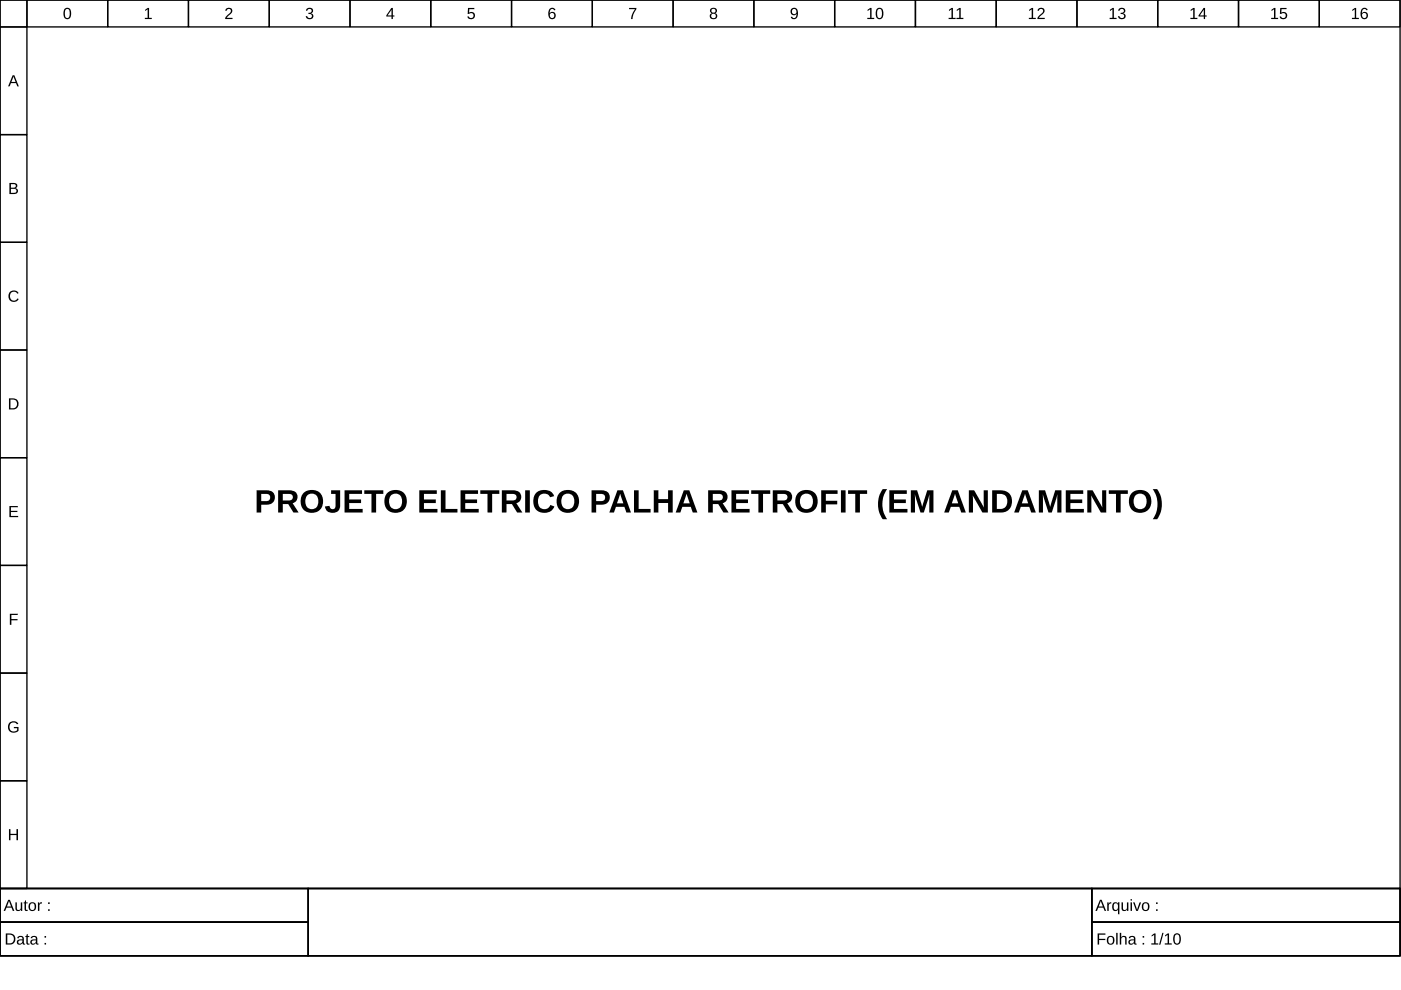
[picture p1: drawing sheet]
<svg xmlns="http://www.w3.org/2000/svg" width="297mm" height="210mm" viewBox="0 0 297 210" stroke-linecap="round" stroke-linejoin="round" font-family="sans-serif">
<g fill="none" stroke="#000" stroke-width=".29">
<path d="M0 0h296.8v188.4h-296.8zM0 0h5.7v5.7h-5.7zM5.7 0h17.1v5.7h-17.1zM22.8 0h17.2v5.7h-17.2zM40 0h17.1v5.7h-17.1zM57.1 0h17.1v5.7h-17.1zM74.2 0h17.1v5.7h-17.1zM91.3 0h17.2v5.7h-17.2zM108.5 0h17.1v5.7h-17.1zM125.6 0h17.1v5.7h-17.1zM142.7 0h17.1v5.7h-17.1zM159.8 0h17.2v5.7h-17.2z"/>
<path d="M177 0h17.1v5.7h-17.1zM194.1 0h17.1v5.7h-17.1zM211.2 0h17.1v5.7h-17.1zM228.3 0h17.2v5.7h-17.2zM245.5 0h17.1v5.7h-17.1zM262.6 0h17.1v5.7h-17.1zM279.7 0h17.1v5.7h-17.1zM0 5.7h5.7v22.8h-5.7zM0 28.5h5.7v22.9h-5.7zM0 51.4h5.7v22.8h-5.7zM0 74.2h5.7v22.8h-5.7zM0 97h5.7v22.9h-5.7z"/>
<path d="M0 119.9h5.7v22.8h-5.7zM0 142.7h5.7v22.8h-5.7zM0 165.5h5.7v22.9h-5.7zM0 188.4h296.8v14.3h-296.8zM0 188.4h65.4v7.1h-65.4zM0 195.5h65.4v7.2h-65.4zM65.4 188.4h166.1v14.3h-166.1zM231.5 188.4h65.3v7.1h-65.3zM231.5 195.5h65.3v7.2h-65.3z"/>
</g>
<g fill="#000">
<path d="M30.8 2.1l.5-.4h.3v2.1h.6v.2h-1.5v-.2h.6v-1.8l-.5 .4zM48 1.8a.76 .76 0 0 1 1.2 .2 .76 .76 0 0 1-.5 1.1l-.6 .7h1.2v.2h-1.6l.1-.4 .5-.5a.7 .7 0 0 0 .4-1.2l-.5 .1-.1 .3h-.3zM65.1 1.8a.69 .69 0 0 1 1-.1 .69 .69 0 0 1 0 1.1h-.2a.67 .67 0 0 1 .5 .9 .67 .67 0 0 1-1 .4l-.5-.5-.1-.2h.3a.48 .48 0 0 0 .7 .4 .48 .48 0 0 0 .2-.7l-.6-.1v-.3a.46 .46 0 0 0 .6-.2 .46 .46 0 0 0-.3-.6 .46 .46 0 0 0-.5 .4h-.3zM99.2 1.7h1.4v.2h-1.1v.8a.81 .81 0 0 1 1 .2 .81 .81 0 0 1-.1 1.1 .81 .81 0 0 1-1.1-.1l-.2-.4h.3a.53 .53 0 0 0 .8 .2 .53 .53 0 0 0 0-.8 .53 .53 0 0 0-.8 .1h-.3zM133.4 1.7h1.5l-.6 1.5-.2 .8h-.3l.1-.6 .7-1.5h-1.2zM2.1 61.9a1.18 1.18 0 0 1 1.8 .3l-.3 .1a.87 .87 0 0 0-1.3-.1 .87 .87 0 0 0 .1 1.3 .87 .87 0 0 0 1.3-.2l.3 .1a1.21 1.21 0 0 1-1.8 .4 1.21 1.21 0 0 1-.1-1.9zM2 107.3h1.8v.3h-1.5v.7h1.4v.3h-1.4v.8h1.5v.2h-1.8zM2.1 130.1h1.7v.3h-1.4v.9h1.3v.2h-1.3v1h-.3zM2 153.2a1.23 1.23 0 0 1 1.9 .3l-.3 .1a.9 .9 0 0 0-1.3-.2 .9 .9 0 0 0-.2 1.2 1 1 0 0 0 1.5 .2v-.4h-.7v-.3h1v.8a1.29 1.29 0 0 1-1.8 .2 1.29 1.29 0 0 1-.1-1.9zM1.9 175.8h.3v1h1.3v-1h.3v2.3h-.3v-1h-1.3v1h-.3z"/>
<path d="M2.7 16h.3l1 2.3h-.3l-.3-.7h-1.1l-.2 .7h-.4zM2.9 16.2l-.5 1.2h.9z"/>
<path d="M13.8 1.8a.88 .88 0 0 1 1 .1 .88 .88 0 0 1 .3 1 .88 .88 0 0 1-.8 1.2 .88 .88 0 0 1-.8-1.2v-.7zM14 2a1.59 1.59 0 0 0 .1 1.8h.2a1.09 1.09 0 0 0 .4-1.5l-.3-.4z"/>
<path d="M83 1.7h.3v1.6h.3v.2h-.3v.5h-.3v-.5h-1.1v-.2zM83 2l-.8 1.3h.8z"/>
<path d="M116.6 1.8a.74 .74 0 0 1 1.2 .3l-.3 .1a.49 .49 0 0 0-.7-.3 .49 .49 0 0 0-.2 .6l-.1 .3a.77 .77 0 0 1 1.2 0 .77 .77 0 0 1-.1 1.2 .77 .77 0 0 1-1.1-.2l-.2-.5v-.8zM116.5 3.3a.5 .5 0 0 0 1 0 .5 .5 0 0 0-1 0z"/>
<path d="M150.7 1.8a.7 .7 0 0 1 1-.1 .7 .7 0 0 1 .1 1l-.2 .1a.69 .69 0 0 1 .4 .9 .69 .69 0 0 1-1 .4 .64 .64 0 0 1-.5-.6 .64 .64 0 0 1 .4-.7l-.3-.4zM150.8 2.3a.45 .45 0 0 0 .9 0 .45 .45 0 0 0-.9 0zM150.8 3.4a.5 .5 0 0 0 1 0 .5 .5 0 0 0-1 0z"/>
<path d="M167.8 1.9a.86 .86 0 0 1 1.1-.1 .86 .86 0 0 1 .3 1 .9 .9 0 0 1-.3 1.1 .9 .9 0 0 1-1.1 0l-.1-.3 .2-.1a.5 .5 0 0 0 .7 .3 .5 .5 0 0 0 .3-.6v-.3a.76 .76 0 0 1-1.2 .1 .76 .76 0 0 1 .1-1.1zM168 2a.54 .54 0 0 0 .1 .9 .54 .54 0 0 0 .8-.3 .54 .54 0 0 0-.5-.7z"/>
<path d="M184 2.1l.5-.4h.3v2.1h.6v.2h-1.5v-.2h.6v-1.8l-.5 .4zM186 1.8a.88 .88 0 0 1 1 .1 .88 .88 0 0 1 .3 1 .88 .88 0 0 1-.8 1.2 .88 .88 0 0 1-.8-1.2v-.7zM186.2 2a1.59 1.59 0 0 0 .1 1.8h.2a1.09 1.09 0 0 0 .4-1.5l-.3-.4z"/>
<path d="M201.2 2.1l.6-.4h.2v2.1h.6v.2h-1.5v-.2h.6v-1.8l-.5 .4zM202.9 2.1l.5-.4h.3v2.1h.6v.2h-1.5v-.2h.6v-1.8l-.5 .4z"/>
<path d="M218.2 2.1l.6-.4h.2v2.1h.6v.2h-1.5v-.2h.6v-1.8l-.5 .4zM220.2 1.8a.76 .76 0 0 1 1.2 .2 .76 .76 0 0 1-.4 1.1l-.7 .7h1.2v.2h-1.6l.1-.4 .6-.5a.7 .7 0 0 0 .3-1.2l-.5 .1-.1 .3h-.3z"/>
<path d="M235.3 2.1l.6-.4h.3v2.1h.5v.2h-1.4v-.2h.6v-1.8l-.6 .4zM237.3 1.8a.69 .69 0 0 1 1-.1 .69 .69 0 0 1 0 1.1h-.2a.67 .67 0 0 1 .5 .9 .67 .67 0 0 1-1 .4l-.5-.5-.1-.2h.3a.48 .48 0 0 0 .7 .4 .48 .48 0 0 0 .2-.7l-.6-.1v-.3a.46 .46 0 0 0 .7-.2 .46 .46 0 0 0-.4-.6 .46 .46 0 0 0-.5 .4h-.3z"/>
<path d="M252.5 2.1l.5-.4h.3v2.1h.6v.2h-1.5v-.2h.6v-1.8l-.5 .4zM255.2 1.7h.3v1.6h.3v.2h-.3v.5h-.3v-.5h-1.1v-.2zM255.2 2l-.8 1.3h.8z"/>
<path d="M269.6 2.1l.5-.4h.3v2.1h.6v.2h-1.5v-.2h.6v-1.8l-.5 .4zM271.4 1.7h1.4v.2h-1.1v.8a.81 .81 0 0 1 1.1 .2 .81 .81 0 0 1-.2 1.1 .81 .81 0 0 1-1.1-.1l-.2-.4h.3a.53 .53 0 0 0 .8 .2 .53 .53 0 0 0 .1-.8 .53 .53 0 0 0-.8 .1h-.3z"/>
<path d="M286.7 2.1l.6-.4h.2v2.1h.6v.2h-1.5v-.2h.6v-1.8l-.5 .4zM288.8 1.8a.74 .74 0 0 1 1.2 .3l-.3 .1a.49 .49 0 0 0-.6-.3 .49 .49 0 0 0-.3 .6v.3a.77 .77 0 0 1 1.1 0 .77 .77 0 0 1-.1 1.2 .77 .77 0 0 1-1.1-.2l-.2-.5v-.8zM288.7 3.3a.5 .5 0 0 0 1 0 .5 .5 0 0 0-1 0z"/>
<path d="M2 38.8a1.53 1.53 0 0 1 1.6 .3l.1 .5-.5 .3a.64 .64 0 0 1 .6 .8 .64 .64 0 0 1-.8 .4h-1zM2.3 39v.8h.8l.2-.2-.1-.5zM2.3 40v.9l1.1-.1a.42 .42 0 0 0-.2-.7z"/>
<path d="M1.9 84.5h.8a1.18 1.18 0 0 1 1.2 1.1 1.18 1.18 0 0 1-1.1 1.2h-.9zM2.2 84.7v1.9h.5a.97 .97 0 0 0 .9-1.3 .97 .97 0 0 0-1.4-.6z"/>
<path d="M54.4 104h2.1a1.54 1.54 0 0 1 1.8 1.5 1.54 1.54 0 0 1-1.7 1.5h-1.2v1.7h-1zM55.4 104.7v1.5a2.04 2.04 0 0 0 1.7-.2l.2-.3a.75 .75 0 0 0-.9-1zM59 104h2.3a1.41 1.41 0 0 1 1.7 1 1.41 1.41 0 0 1-1 1.7l1.3 2h-1.1l-1.1-1.8h-1.1v1.8h-1zM60 104.7v1.4h1.2a.71 .71 0 0 0 .9-.7 .71 .71 0 0 0-.9-.7zM64.4 104.5a2.45 2.45 0 0 1 3.6 .2 2.45 2.45 0 0 1-.5 3.6 2.45 2.45 0 0 1-3.5-.8 2.87 2.87 0 0 1 .4-3zM65.1 105.1a1.74 1.74 0 0 0 1 2.9 1.73 1.73 0 0 0 1.4-1.3 1.73 1.73 0 0 0-.6-1.8l-.5-.2h-.6zM70.2 104h1.9v3.2a1.63 1.63 0 0 1-1.5 1.5 1.63 1.63 0 0 1-1.7-1.3l1-.2a.64 .64 0 0 0 .6 .8 .64 .64 0 0 0 .6-.8v-2.5h-.9zM73 104h3.8v.7h-2.8v1.2h2.6v.8h-2.6v1.2h2.9v.8h-3.9zM77.2 104h4.1v.7h-1.6v4h-.9v-4h-1.6zM82.1 104.5a2.45 2.45 0 0 1 3.6 .2 2.45 2.45 0 0 1-.5 3.6 2.45 2.45 0 0 1-3.5-.8 2.87 2.87 0 0 1 .4-3zM82.9 105.1a1.74 1.74 0 0 0 1 2.9 1.73 1.73 0 0 0 1.4-1.3 1.73 1.73 0 0 0-.6-1.8l-.5-.2h-.6zM88.9 104h3.7v.7h-2.7v1.2h2.5v.8h-2.5v1.2h2.8v.8h-3.8zM93.5 104h1v3.9h2.5v.8h-3.5zM97.6 104h3.8v.7h-2.8v1.2h2.6v.8h-2.6v1.2h2.9v.8h-3.9zM101.8 104h4.1v.7h-1.6v4h-.9v-4h-1.6zM106.4 104h2.4a1.41 1.41 0 0 1 1.7 1 1.41 1.41 0 0 1-1 1.7l1.2 2h-1.1l-1.1-1.8h-1.1v1.8h-1zM107.4 104.7v1.4h1.3a.71 .71 0 0 0 .8-.7 .71 .71 0 0 0-.8-.7zM111.3 104h1v4.7h-1zM113.7 104.5a2.43 2.43 0 0 1 3.8 .7l-.9 .2a1.36 1.36 0 0 0-1.6-.7 1.36 1.36 0 0 0-.9 1.6 1.37 1.37 0 0 0 .9 1.6 1.37 1.37 0 0 0 1.7-.8l.8 .3a2.4 2.4 0 0 1-3.1 1.1 2.4 2.4 0 0 1-1.2-3.1zM118.6 104.5a2.45 2.45 0 0 1 3.6 .2 2.45 2.45 0 0 1-.4 3.6 2.45 2.45 0 0 1-3.6-.8 2.87 2.87 0 0 1 .4-3zM119.4 105.1a1.74 1.74 0 0 0 1 2.9 1.73 1.73 0 0 0 1.4-1.3 1.73 1.73 0 0 0-.6-1.8l-.5-.2h-.6zM125.4 104h2.1a1.54 1.54 0 0 1 1.8 1.5 1.54 1.54 0 0 1-1.7 1.5h-1.2v1.7h-1zM126.4 104.7v1.5a2.04 2.04 0 0 0 1.7-.2l.2-.3a.75 .75 0 0 0-.9-1zM130.9 104h1.2l1.7 4.7h-1l-.4-1.2h-1.8l-.4 1.2h-1zM131.5 104.7l-.7 2h1.4zM134.4 104h1v3.9h2.5v.8h-3.5zM138.6 104h1v1.8h2v-1.8h1v4.7h-1v-2.1h-2v2.1h-1zM145 104h1.1l1.8 4.7h-1l-.4-1.2h-1.8l-.5 1.2h-.9zM145.6 104.7l-.7 2h1.3zM150.1 104h2.4a1.41 1.41 0 0 1 1.7 1 1.41 1.41 0 0 1-1 1.7l1.3 2h-1.1l-1.1-1.8h-1.2v1.8h-1zM151.1 104.7v1.4h1.3a.71 .71 0 0 0 .9-.7 .71 .71 0 0 0-.9-.7zM155.1 104h3.7v.7h-2.7v1.2h2.5v.8h-2.5v1.2h2.8v.8h-3.8zM159.3 104h4v.7h-1.5v4h-1v-4h-1.5zM163.8 104h2.4a1.41 1.41 0 0 1 1.7 1 1.41 1.41 0 0 1-1 1.7l1.3 2h-1.1l-1.1-1.8h-1.2v1.8h-1zM164.8 104.7v1.4h1.3a.71 .71 0 0 0 .9-.7 .71 .71 0 0 0-.9-.7zM169.2 104.5a2.45 2.45 0 0 1 3.6 .2 2.45 2.45 0 0 1-.4 3.6 2.45 2.45 0 0 1-3.6-.8 2.87 2.87 0 0 1 .4-3zM170 105.1a1.74 1.74 0 0 0 1 2.9 1.73 1.73 0 0 0 1.4-1.3 1.73 1.73 0 0 0-.6-1.8l-.5-.2h-.6zM174.1 104h3.5v.7h-2.5v1.5h2.4v.7h-2.4v1.8h-1zM178.3 104h1v4.7h-1zM179.8 104h4v.7h-1.5v4h-1v-4h-1.5zM187.2 103.7h.9a5.6 5.6 0 0 0 0 6.4h-.9a5.6 5.6 0 0 1 0-6.4zM188.6 104h3.7v.7h-2.8v1.2h2.6v.8h-2.6v1.2h2.9v.8h-3.8zM193.1 104h1.3l1.1 3.5 1.1-3.5h1.3v4.7h-.9l.1-3.9-1.2 3.9h-.7l-1.2-3.9v3.9h-.9zM201.9 104h1.2l1.7 4.7h-1l-.4-1.2h-1.8l-.4 1.2h-1zM202.5 104.7l-.7 2h1.4zM205.4 104h1.1l2.1 3.6v-3.6h.8v4.7h-1.1l-2.1-3.7 .1 3.7h-.9zM210.4 104a6.5 6.5 0 0 1 2.9 .2 2.38 2.38 0 0 1 1.2 2.6 2.38 2.38 0 0 1-2.2 1.9h-1.9zM211.3 104.7v3.2a1.65 1.65 0 0 0 2.2-1 1.53 1.53 0 0 0-1.5-2.2zM216.7 104h1.2l1.7 4.7h-1l-.4-1.2h-1.8l-.4 1.2h-1zM217.3 104.7l-.7 2h1.4zM220.3 104h1.3l1.1 3.5 1-3.5h1.3v4.7h-.8v-3.9l-1.2 3.9h-.7l-1.2-3.9v3.9h-.8zM226 104h3.7v.7h-2.8v1.2h2.6v.8h-2.6v1.2h2.9v.8h-3.8zM230.5 104h1.2l2 3.6v-3.6h.9v4.7h-1.2l-2.1-3.7 .1 3.7h-.9zM235.1 104h4v.7h-1.5v4h-1v-4h-1.5zM240 104.5a2.45 2.45 0 0 1 3.6 .2 2.45 2.45 0 0 1-.5 3.6 2.45 2.45 0 0 1-3.5-.8 2.87 2.87 0 0 1 .4-3zM240.7 105.1a1.74 1.74 0 0 0 1 2.9 1.73 1.73 0 0 0 1.4-1.3 1.73 1.73 0 0 0-.6-1.8l-.5-.2h-.6zM244.4 103.7h.9a5.6 5.6 0 0 1 0 6.4h-.9a5.6 5.6 0 0 0 0-6.4z"/>
<path d="M1.7 190.8h.4l.9 2.3h-.3l-.3-.7h-1l-.3 .7h-.3zM1.9 191l-.4 1.2h.8zM3.3 191.3h.3v1.2a.44 .44 0 0 0 .5 .5 .44 .44 0 0 0 .3-.6v-1.1h.3v1.8h-.3v-.3a.61 .61 0 0 1-.7 .4 .61 .61 0 0 1-.4-.7zM5.3 190.9h.2v.4h.3v.2h-.3v1.2l.1 .2h.3v.2h-.5l-.1-.1-.1-1.5h-.2v-.2h.2zM6.2 191.5a.91 .91 0 0 1 1.5 .6 .91 .91 0 0 1-1.1 1l-.4-.2-.1-.4zM6.6 191.6a.71 .71 0 0 0-.3 .9 .71 .71 0 0 0 .8 .4 .82 .82 0 0 0-.2-1.4zM8 191.3h.3v.4l.2-.3 .4-.1v.3h-.3l-.2 .3-.1 1.2h-.3zM10.2 191.3h.3v.4h-.3zM10.2 192.8h.3v.3h-.3z"/>
<path d="M1.2 197.9h.8a1.18 1.18 0 0 1 1.3 1.1 1.18 1.18 0 0 1-1.2 1.3h-.9zM1.6 198.2v1.8h.5a.97 .97 0 0 0 .8-1.2 .97 .97 0 0 0-1.3-.6zM3.9 198.5a.72 .72 0 0 1 .7-.1 .72 .72 0 0 1 .5 .6v.9l.2 .2v.2h-.4l-.1-.4a.61 .61 0 0 1-.8 .5 .61 .61 0 0 1-.4-.8 .61 .61 0 0 1 .7-.4h.5a.41 .41 0 0 0-.3-.5 .41 .41 0 0 0-.5 .2h-.4zM4 199.5a.4 .4 0 0 0 .1 .6 .4 .4 0 0 0 .6-.3l.1-.4zM5.7 198.1h.2v.4h.3v.2h-.3v1.1l.1 .2h.3v.3h-.6l-.1-.2v-1.4h-.2v-.2h.2zM6.7 198.5a.72 .72 0 0 1 .8-.1 .72 .72 0 0 1 .4 .6v.9l.3 .2v.2h-.4l-.2-.4a.61 .61 0 0 1-.7 .5 .61 .61 0 0 1-.5-.8 .61 .61 0 0 1 .8-.4h.4a.41 .41 0 0 0-.3-.5 .41 .41 0 0 0-.5 .2h-.3zM6.9 199.5a.4 .4 0 0 0 .1 .6 .4 .4 0 0 0 .5-.3l.1-.4zM9.4 198.5h.4v.3h-.4zM9.4 199.9h.4v.4h-.4z"/>
<path d="M232.7 197.9h1.7v.3h-1.4v.9h1.3v.2h-1.3v1h-.3zM234.9 198.7a.91 .91 0 0 1 1.4 .5 .91 .91 0 0 1-1.1 1.1l-.3-.2-.2-.5zM235.2 198.7a.71 .71 0 0 0-.3 .9 .71 .71 0 0 0 .9 .4 .82 .82 0 0 0-.3-1.4zM236.7 197.8h.3v2.5h-.3zM237.4 197.8h.3v1a.61 .61 0 0 1 .7-.4 .61 .61 0 0 1 .5 .7v1.2h-.3v-1.2a.43 .43 0 0 0-.5-.5 .43 .43 0 0 0-.4 .6v1.1h-.3zM239.5 198.5a.72 .72 0 0 1 .8-.1 .72 .72 0 0 1 .4 .6v.9l.3 .2v.2h-.4l-.2-.4a.61 .61 0 0 1-.7 .5 .61 .61 0 0 1-.5-.8 .61 .61 0 0 1 .8-.4h.4a.41 .41 0 0 0-.3-.5 .41 .41 0 0 0-.5 .2h-.3zM239.7 199.5a.4 .4 0 0 0 .1 .6 .4 .4 0 0 0 .5-.3l.1-.4zM242.3 198.5h.3v.3h-.3zM242.3 199.9h.3v.4h-.3zM244.2 198.3l.5-.4h.3v2.1h.6v.3h-1.5v-.3h.6v-1.8l-.5 .4zM246.4 197.8h.3l-.7 2.5h-.3zM247 198.3l.6-.4h.3v2.1h.5v.3h-1.4v-.3h.6v-1.8l-.6 .4zM249.1 198a.88 .88 0 0 1 1 .1 .88 .88 0 0 1 .3 1 .88 .88 0 0 1-.8 1.2 .88 .88 0 0 1-.9-1.2l.1-.7zM249.3 198.2a1.59 1.59 0 0 0 .1 1.8l.2 .1a1.09 1.09 0 0 0 .4-1.6l-.3-.4z"/>
<path d="M233.2 190.8h.4l.9 2.3h-.3l-.3-.7h-1l-.3 .7h-.4zM233.4 191l-.5 1.2h.9zM234.8 191.3h.2l.1 .4 .1-.3 .4-.1v.3h-.3l-.2 .3v1.2h-.3zM236 191.5l.5-.2 .5 .3 .1-.3h.2v2.5h-.3v-1a.69 .69 0 0 1-.8 .3 .69 .69 0 0 1-.4-.9zM236.2 191.7a.88 .88 0 0 0 .3 1.2 .75 .75 0 0 0 .6-.7 .75 .75 0 0 0-.5-.7zM237.8 191.3h.3v1.2a.44 .44 0 0 0 .5 .5 .44 .44 0 0 0 .3-.6v-1.1h.3v1.8h-.2l-.1-.3a.61 .61 0 0 1-.7 .4 .61 .61 0 0 1-.4-.7zM239.7 190.7h.3v.2h-.3zM239.7 191.3h.3v1.8h-.3zM240.2 191.3h.4l.5 1.6 .5-1.6h.3l-.6 1.8h-.4zM242.3 191.5a.91 .91 0 0 1 1.4 .6 .91 .91 0 0 1-1.1 1l-.3-.2-.2-.4zM242.6 191.6a.71 .71 0 0 0-.2 .9 .71 .71 0 0 0 .8 .4 .82 .82 0 0 0-.3-1.4zM245.1 191.3h.3v.4h-.3zM245.1 192.8h.3v.3h-.3z"/>
</g>
</svg>
